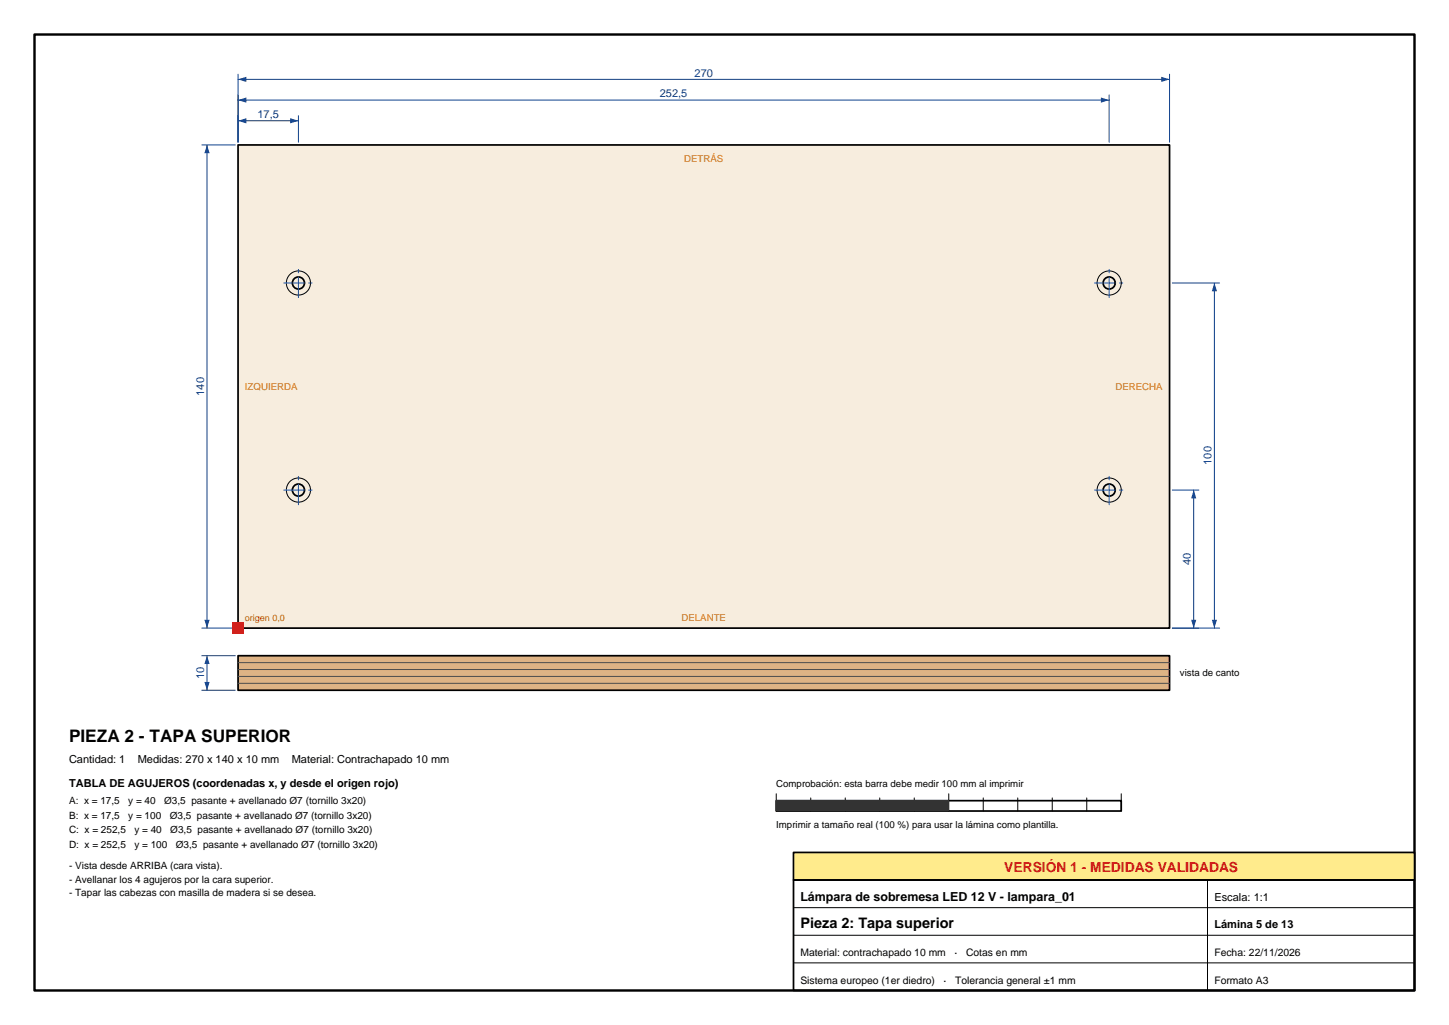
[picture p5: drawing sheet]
<svg xmlns="http://www.w3.org/2000/svg" width="420mm" height="297mm" viewBox="0 0 420 297" stroke-linecap="round" stroke-linejoin="round" font-family="sans-serif">
<defs><g id="words">
<text font-size="5" x="20" y="215">PIEZA 2 - TAPA SUPERIOR</text>
<text font-size="4.2" x="232" y="269">Pieza 2: Tapa superior</text>
<text font-size="4" fill="#cc1a1a" x="291.1" y="252.6">VERSIÓN 1 - MEDIDAS VALIDADAS</text>
<text font-size="3.6" x="232" y="261">Lámpara de sobremesa LED 12 V - lampara_01</text>
<g font-size="3.2" fill="#0d408c">
<text x="201.3" y="22.2">270</text>
<text x="191.2" y="28.2">252,5</text>
<text x="74.6" y="34.2">17,5</text>
<text x="59.2" y="114.7" transform="rotate(-90 59.2 114.7)">140</text>
<text x="351.2" y="134.7" transform="rotate(-90 351.2 134.7)">100</text>
<text x="345.2" y="163.8" transform="rotate(-90 345.2 163.8)">40</text>
<text x="59.2" y="196.8" transform="rotate(-90 59.2 196.8)">10</text>
</g>
<g font-size="3.2">
<text x="20" y="221">Cantidad: 1</text>
<text x="39.9" y="221">Medidas: 270 x 140 x 10 mm</text>
<text x="84.6" y="221">Material: Contrachapado 10 mm</text>
<text x="20" y="228">TABLA DE AGUJEROS (coordenadas x, y desde el origen rojo)</text>
<text x="352" y="261">Escala: 1:1</text>
<text x="352" y="269">Lámina 5 de 13</text>
</g>
<g font-size="3">
<text x="232" y="277">Material: contrachapado 10 mm</text>
<text x="276.7" y="277">·</text>
<text x="280" y="277">Cotas en mm</text>
<text x="352" y="277">Fecha: 22/11/2026</text>
<text x="232" y="285">Sistema europeo (1er diedro)</text>
<text x="273.5" y="285">·</text>
<text x="276.9" y="285">Tolerancia general ±1 mm</text>
<text x="352" y="285">Formato A3</text>
</g>
<g font-size="2.9">
<text x="20" y="233">A: x = 17,5</text>
<text x="37.2" y="233">y = 40</text>
<text x="47.6" y="233">Ø3,5 pasante + avellanado Ø7 (tornillo 3x20)</text>
<text x="20" y="237.2">B: x = 17,5</text>
<text x="37.2" y="237.2">y = 100</text>
<text x="49.2" y="237.2">Ø3,5 pasante + avellanado Ø7 (tornillo 3x20)</text>
<text x="20" y="241.4">C: x = 252,5</text>
<text x="20" y="245.6">D: x = 252,5</text>
<text x="38.9" y="241.4">y = 40</text>
<text x="38.9" y="245.6">y = 100</text>
<text x="49.3" y="241.4">Ø3,5 pasante + avellanado Ø7 (tornillo 3x20)</text>
<text x="51" y="245.6">Ø3,5 pasante + avellanado Ø7 (tornillo 3x20)</text>
<text x="20" y="251.8">- Vista desde ARRIBA (cara vista).</text>
<text x="20" y="255.7">- Avellanar los 4 agujeros por la cara superior.</text>
<text x="20" y="259.6">- Tapar las cabezas con masilla de madera si se desea.</text>
</g>
<g font-size="2.8" fill="#d97300">
<text x="198.3" y="47">DETRÁS</text>
<text x="71" y="113">IZQUIERDA</text>
<text x="323.3" y="113">DERECHA</text>
<text x="197.5" y="180">DELANTE</text>
</g>
<g font-size="2.8">
<text x="342" y="196">vista de canto</text>
<text x="225" y="228">Comprobación: esta barra debe medir 100 mm al imprimir</text>
<text x="225" y="240">Imprimir a tamaño real (100 %) para usar la lámina como plantilla.</text>
</g>
<text font-size="2.6" fill="#cc1a1a" x="71" y="180">origen 0,0</text>
</g></defs>
<path d="M69 42h270v140h-270z" fill-rule="evenodd" fill="#f7edde"/>
<g fill="none" stroke="#000" stroke-width=".5">
<path d="M69 42h270v140h-270z"/>
<circle cx="86.5" cy="82" r="1.75"/>
<circle cx="321.5" cy="82" r="1.75"/>
<circle cx="86.5" cy="142" r="1.75"/>
<circle cx="321.5" cy="142" r="1.75"/>
</g>
<g fill="none" stroke="#000" stroke-width=".29">
<circle cx="86.5" cy="82" r="3.5"/>
<circle cx="321.5" cy="82" r="3.5"/>
<circle cx="86.5" cy="142" r="3.5"/>
<circle cx="321.5" cy="142" r="3.5"/>
</g>
<path d="M82.3 82h8.5M86.5 86.2v-8.5M317.3 82h8.5M321.5 86.2v-8.5M82.3 142h8.5M86.5 146.2v-8.5M317.3 142h8.5M321.5 146.2v-8.5" fill="none" stroke="#1a59b3" stroke-width=".29" stroke-dasharray="6 1.2 1 1.2"/>
<path d="M69 33.5v7.7M69 35h17.5M86.5 33.5v7.7" fill="none" stroke="#0d408c" stroke-width=".29"/>
<g fill="#0d408c">
<path d="M69 35l2.4-.8v1.5z"/>
<path d="M84.1 34.2l2.4 .8-2.4 .7z"/>
</g>
<path d="M69 27.5v13.7M69 29h252.5M321.5 27.5v13.7" fill="none" stroke="#0d408c" stroke-width=".29"/>
<g fill="#0d408c">
<path d="M69 29l2.4-.8v1.5z"/>
<path d="M319.1 28.2l2.4 .8-2.4 .7z"/>
</g>
<path d="M69 21.5v19.7M69 23h270M339 21.5v19.7" fill="none" stroke="#0d408c" stroke-width=".29"/>
<g fill="#0d408c">
<path d="M69 23l2.4-.8v1.5z"/>
<path d="M336.6 22.2l2.4 .8-2.4 .7z"/>
</g>
<path d="M339.8 142h7.7M346 142v40M339.8 182h7.7" fill="none" stroke="#0d408c" stroke-width=".29"/>
<g fill="#0d408c">
<path d="M345.3 179.6h1.5l-.8 2.4z"/>
<path d="M346 142l.8 2.4h-1.5z"/>
</g>
<path d="M339.8 82h13.7M352 82v100M339.8 182h13.7" fill="none" stroke="#0d408c" stroke-width=".29"/>
<g fill="#0d408c">
<path d="M351.3 179.6h1.5l-.8 2.4z"/>
<path d="M352 82l.8 2.4h-1.5z"/>
</g>
<path d="M58.5 42h9.7M60 42v140M58.5 182h9.7" fill="none" stroke="#0d408c" stroke-width=".29"/>
<g fill="#0d408c">
<path d="M59.3 179.6h1.5l-.8 2.4z"/>
<path d="M60 42l.8 2.4h-1.5z"/>
</g>
<path d="M67.4 180.4h3.2v3.2h-3.2z" fill-rule="evenodd" fill="#d90000"/>
<path d="M69 190h270v10h-270z" fill-rule="evenodd" fill="#deb385"/>
<path d="M69 190h270v10h-270z" fill="none" stroke="#000" stroke-width=".5"/>
<path d="M69 198h270M69 196h270M69 194h270M69 192h270" fill="none" stroke="#4d4d4d" stroke-width=".29"/>
<path d="M58.5 200h9.7M58.5 190h9.7M60 190v10" fill="none" stroke="#0d408c" stroke-width=".29"/>
<g fill="#0d408c">
<path d="M59.3 197.6h1.5l-.8 2.4z"/>
<path d="M60 190l.8 2.4h-1.5z"/>
</g>
<path d="M225 232h100v3h-100z" fill="none" stroke="#000" stroke-width=".5"/>
<path d="M225 230v5M235 231.2v3.8M245 231.2v3.8M255 231.2v3.8M265 231.2v3.8M275 230v5M285 231.2v3.8M295 231.2v3.8M305 231.2v3.8M315 231.2v3.8M325 230v5" fill="none" stroke="#000" stroke-width=".29"/>
<path d="M225 232h50v3h-50z" fill-rule="evenodd" fill="#333"/>
<path d="M10 10h400v277h-400z" fill="none" stroke="#000" stroke-width=".7"/>
<path d="M230 247h180v8h-180z" fill-rule="evenodd" fill="#ffeb8c"/>
<path d="M230 247h180v8h-180zM230 255h180v32h-180z" fill="none" stroke="#000" stroke-width=".5"/>
<path d="M350 255v32M230 279h180M230 271h180M230 263h180" fill="none" stroke="#000" stroke-width=".29"/>
<use href="#words"/>
</svg>
